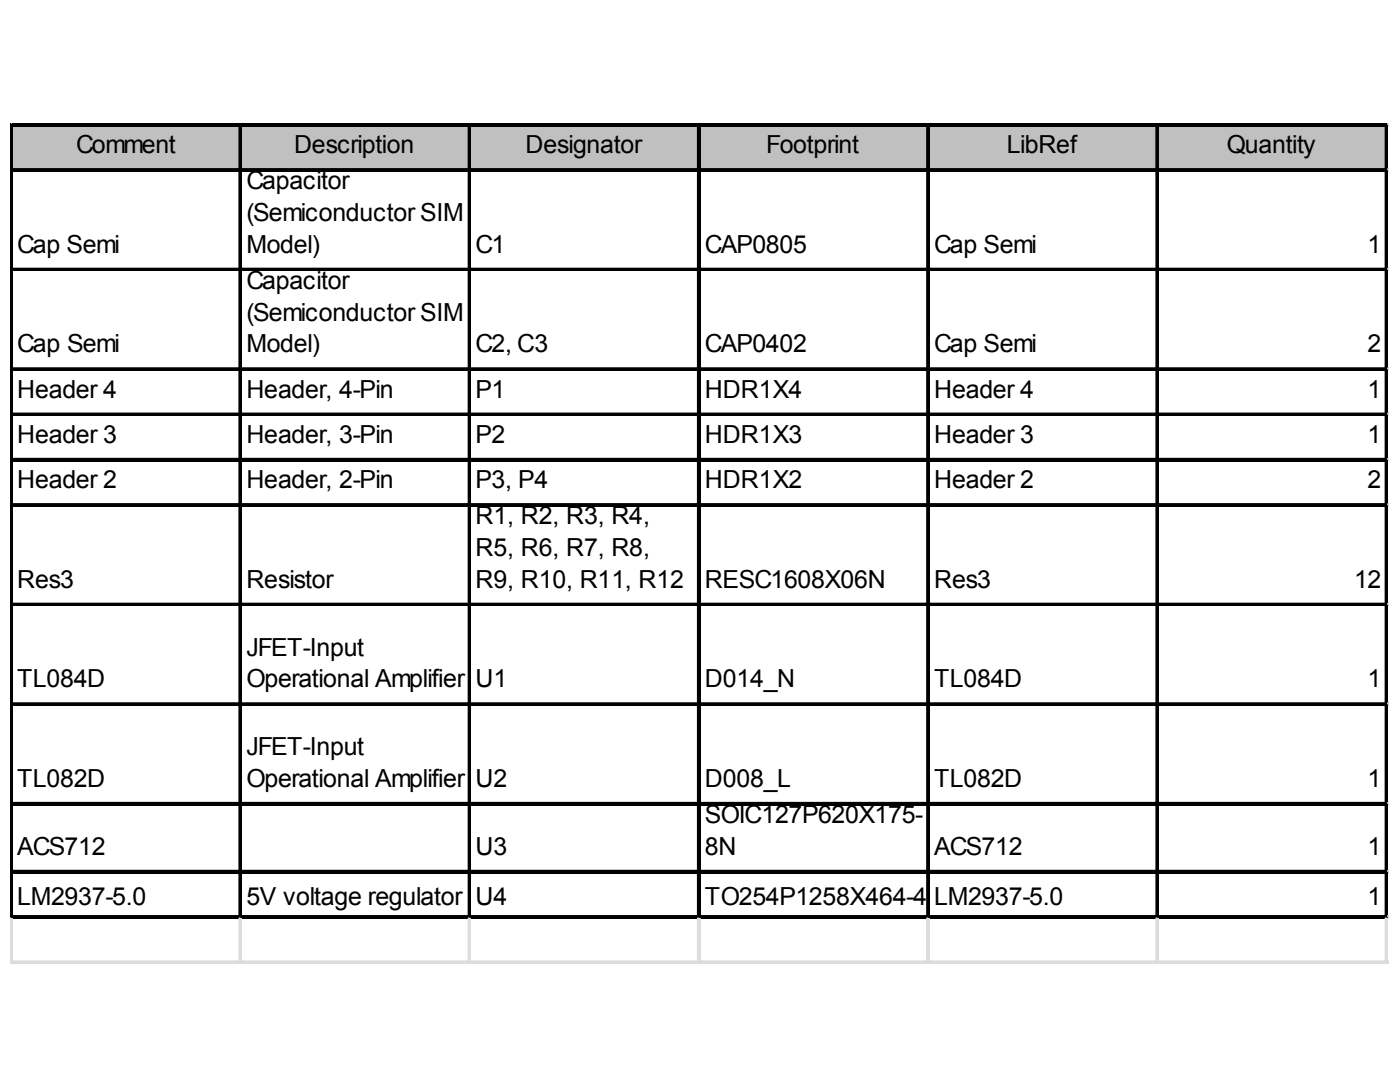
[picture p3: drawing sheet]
<svg xmlns="http://www.w3.org/2000/svg" width="258mm" height="201mm" viewBox="0 0 258 201" stroke-linecap="round" stroke-linejoin="round" font-family="sans-serif">
<defs><g id="words">
<g font-size="4.6">
<text x="14" y="28.2">Comment</text>
<text x="54.2" y="28.2">Description</text>
<text x="96.8" y="28.2">Designator</text>
<text x="141.1" y="28.2">Footprint</text>
<text x="185.4" y="28.2">LibRef</text>
<text x="226" y="28.2">Quantity</text>
<text x="45.4" y="34.9">Capacitor</text>
<text x="45.4" y="40.7">(Semiconductor SIM</text>
<text x="3.2" y="46.6">Cap Semi</text>
<text x="45.4" y="46.6">Model)</text>
<text x="87.6" y="46.6">C1</text>
<text x="129.8" y="46.6">CAP0805</text>
<text x="172.1" y="46.6">Cap Semi</text>
<text x="251.9" y="46.6">1</text>
<text x="45.4" y="53.2">Capacitor</text>
<text x="45.4" y="59.1">(Semiconductor SIM</text>
<text x="3.2" y="64.9">Cap Semi</text>
<text x="45.4" y="64.9">Model)</text>
<text x="87.6" y="64.9">C2, C3</text>
<text x="129.8" y="64.9">CAP0402</text>
<text x="172.1" y="64.9">Cap Semi</text>
<text x="251.9" y="64.9">2</text>
<text x="3.2" y="73.2">Header 4</text>
<text x="45.4" y="73.2">Header, 4-Pin</text>
<text x="87.6" y="73.2">P1</text>
<text x="129.8" y="73.2">HDR1X4</text>
<text x="172.1" y="73.2">Header 4</text>
<text x="251.9" y="73.2">1</text>
<text x="3.2" y="81.6">Header 3</text>
<text x="45.4" y="81.6">Header, 3-Pin</text>
<text x="87.6" y="81.6">P2</text>
<text x="129.8" y="81.6">HDR1X3</text>
<text x="172.1" y="81.6">Header 3</text>
<text x="251.9" y="81.6">1</text>
<text x="3.2" y="89.9">Header 2</text>
<text x="45.4" y="89.9">Header, 2-Pin</text>
<text x="87.6" y="89.9">P3, P4</text>
<text x="129.8" y="89.9">HDR1X2</text>
<text x="172.1" y="89.9">Header 2</text>
<text x="251.9" y="89.9">2</text>
<text x="87.6" y="96.6">R1, R2, R3, R4,</text>
<text x="87.6" y="102.4">R5, R6, R7, R8,</text>
<text x="3.2" y="108.3">Res3</text>
<text x="45.4" y="108.3">Resistor</text>
<text x="87.6" y="108.3">R9, R10, R11, R12</text>
<text x="129.8" y="108.3">RESC1608X06N</text>
<text x="172.1" y="108.3">Res3</text>
<text x="249.4" y="108.3">12</text>
<text x="45.4" y="120.8">JFET-Input</text>
<text x="3.2" y="126.6">TL084D</text>
<text x="45.4" y="126.6">Operational Amplifier</text>
<text x="87.6" y="126.6">U1</text>
<text x="129.8" y="126.6">D014_N</text>
<text x="172.1" y="126.6">TL084D</text>
<text x="251.9" y="126.6">1</text>
<text x="45.4" y="139.1">JFET-Input</text>
<text x="3.2" y="144.9">TL082D</text>
<text x="45.4" y="144.9">Operational Amplifier</text>
<text x="87.6" y="144.9">U2</text>
<text x="129.8" y="144.9">D008_L</text>
<text x="172.1" y="144.9">TL082D</text>
<text x="251.9" y="144.9">1</text>
<text x="129.8" y="151.6">SOIC127P620X175-</text>
<text x="3.2" y="157.4">ACS712</text>
<text x="87.6" y="157.4">U3</text>
<text x="129.8" y="157.4">8N</text>
<text x="172.1" y="157.4">ACS712</text>
<text x="251.9" y="157.4">1</text>
<text x="3.2" y="166.6">LM2937-5.0</text>
<text x="45.4" y="166.6">5V voltage regulator</text>
<text x="87.6" y="166.6">U4</text>
<text x="129.8" y="166.6">TO254P1258X464-4NLM2937-5.0</text>
<text x="251.9" y="166.6">1</text>
</g>
</g></defs>
<path d="M2.3 23.2h253.4v8.4h-253.4z" fill="#c0c0c0"/>
<g fill="none" stroke="#000" stroke-width=".42">
<path d="M1.9 22.8v146.3M2.1 22.8v146.3M2.3 22.8h253.4M2.3 23h253.4M2.3 31.2h253.4M2.3 31.4h253.4M44.1 23.2v145.9M44.3 23.2v145.9M86.4 23.2v145.9M86.6 23.2v145.9M128.6 23.2v145.9M128.8 23.2v145.9"/>
<path d="M170.8 23.2v145.9M171 23.2v145.9M213 23.2v145.9M213.2 23.2v145.9M255.3 23.2v145.9M255.5 23.2v145.9M2.3 49.5h253.4M2.3 49.7h253.4M2.3 67.8h253.4M2.3 68h253.4M2.3 76.2h253.4M2.3 76.4h253.4"/>
<path d="M2.3 84.5h253.4M2.3 84.7h253.4M2.3 92.8h253.4M2.3 93.1h253.4M2.3 111.2h253.4M2.3 111.4h253.4M2.3 129.5h253.4M2.3 129.7h253.4M2.3 147.9h253.4M2.3 148.1h253.4M2.3 160.4h253.4M2.3 160.6h253.4"/>
<path d="M2.3 168.7h253.4M2.3 168.9h253.4"/>
</g>
<g fill="none" stroke="#dadcdd" stroke-width=".42">
<path d="M255.7 22.8h.1M1.9 169.1v8.3M2.1 169.1v8.3M44.1 169.1v8.3M44.3 169.1v8.3M86.4 169.1v8.3M86.6 169.1v8.3M128.6 169.1v8.3M128.8 169.1v8.3M170.8 169.1v8.3M171 169.1v8.3M213 169.1v8.3"/>
<path d="M213.2 169.1v8.3M255.3 169.1v8.3M255.5 169.1v8.3"/>
</g>
<path d="M255.7 22.8v.4z" fill="#dadcdd"/>
<path d="M255.7 31.2h.1" fill="none" stroke="#dadcdd" stroke-width=".42"/>
<path d="M255.7 31.2v.4z" fill="#dadcdd"/>
<path d="M255.7 49.5h.1" fill="none" stroke="#dadcdd" stroke-width=".42"/>
<path d="M255.7 49.5v.4z" fill="#dadcdd"/>
<path d="M255.7 67.8h.1" fill="none" stroke="#dadcdd" stroke-width=".42"/>
<path d="M255.7 67.8v.5z" fill="#dadcdd"/>
<path d="M255.7 76.2h.1" fill="none" stroke="#dadcdd" stroke-width=".42"/>
<path d="M255.7 76.2v.4z" fill="#dadcdd"/>
<path d="M255.7 84.5h.1" fill="none" stroke="#dadcdd" stroke-width=".42"/>
<path d="M255.7 84.5v.4z" fill="#dadcdd"/>
<path d="M255.7 92.8h.1" fill="none" stroke="#dadcdd" stroke-width=".42"/>
<path d="M255.7 92.8v.5z" fill="#dadcdd"/>
<path d="M255.7 111.2h.1" fill="none" stroke="#dadcdd" stroke-width=".42"/>
<path d="M255.7 111.2v.4z" fill="#dadcdd"/>
<path d="M255.7 129.5h.1" fill="none" stroke="#dadcdd" stroke-width=".42"/>
<path d="M255.7 129.5v.4z" fill="#dadcdd"/>
<path d="M255.7 147.9h.1" fill="none" stroke="#dadcdd" stroke-width=".42"/>
<path d="M255.7 147.9v.4z" fill="#dadcdd"/>
<path d="M255.7 160.4h.1" fill="none" stroke="#dadcdd" stroke-width=".42"/>
<path d="M255.7 160.4v.4z" fill="#dadcdd"/>
<path d="M255.7 168.7h.1" fill="none" stroke="#dadcdd" stroke-width=".42"/>
<path d="M255.7 168.7v.4z" fill="#dadcdd"/>
<path d="M1.9 177h253.8" fill="none" stroke="#dadcdd" stroke-width=".42"/>
<path d="M1.9 177.2h253.8" fill="none" stroke="#dadcdd" stroke-width=".39"/>
<use href="#words"/>
</svg>
